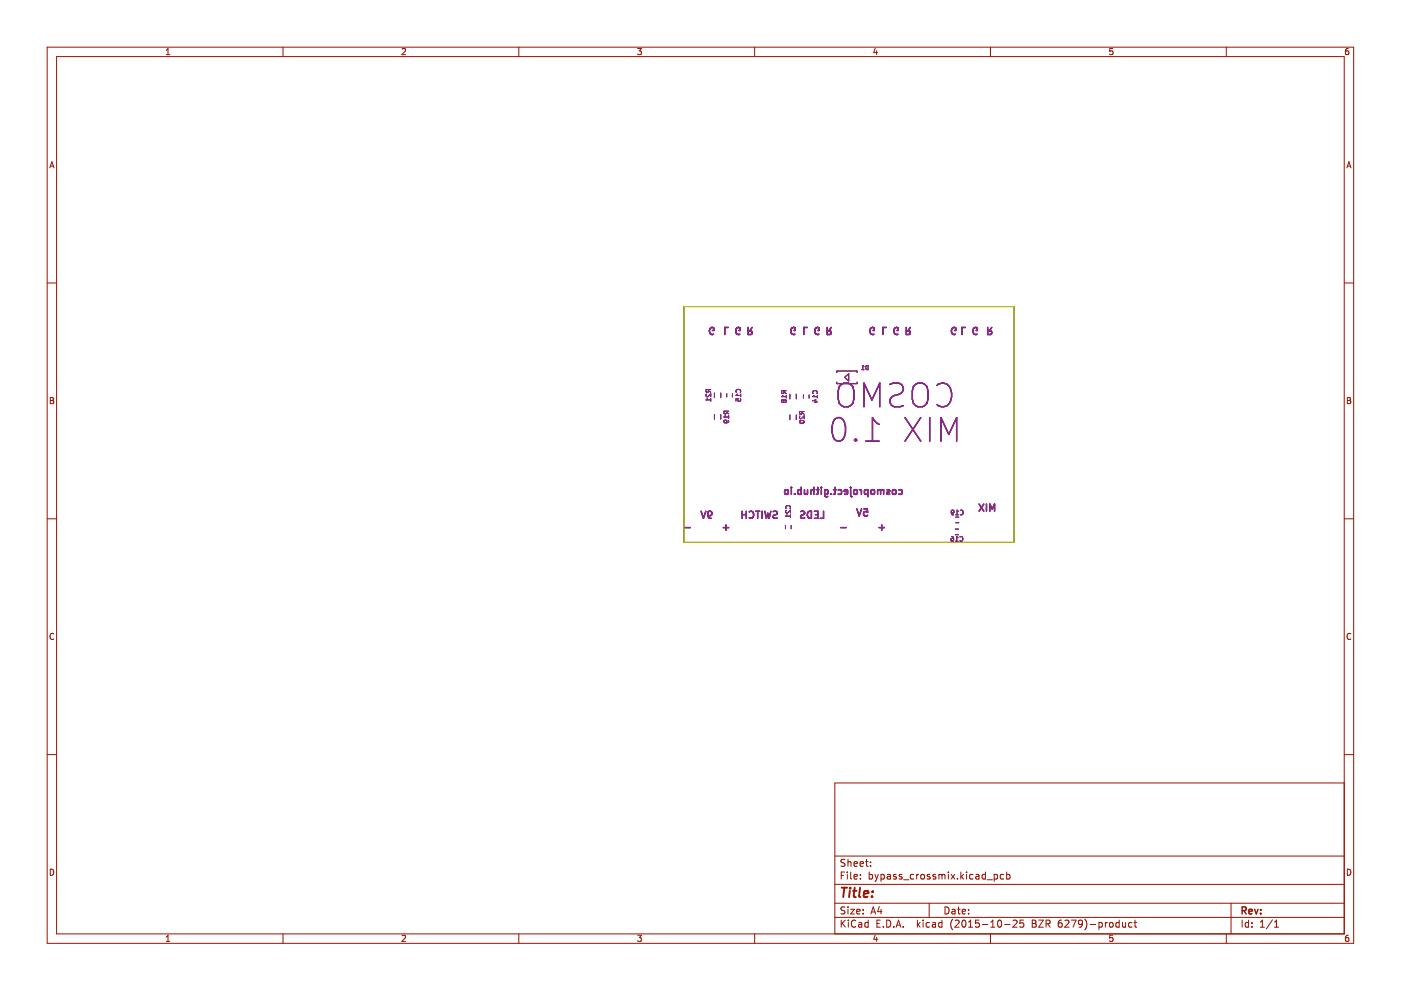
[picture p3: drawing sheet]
<svg xmlns="http://www.w3.org/2000/svg" width="297mm" height="210mm" viewBox="0 0 297 210" stroke-linecap="round" stroke-linejoin="round" font-family="sans-serif">
<g fill="none" stroke="#981200" stroke-width=".21">
<path d="M10 10h277v190h-277zM12 12h273v186h-273zM35.2 11.6h.8M35.2 10.7l.4-.4v1.3M60 10v2M85.2 10.4l.5-.1 .3 .4-.8 .9h.8M110 10v2M135.2 10.3h.8l-.4 .5 .3 .1v.6l-.2 .1-.5-.1M160 10v2M185.6 10.2l-.4 1h.9M185.9 10.7v.9M210 10v2"/>
<path d="M235.9 10.3h-.6l-.1 .6 .7-.1v.7l-.2 .1-.5-.1M260 10v2M285.9 10.3l-.4 .1-.2 .2-.1 .7 .3 .3 .4-.1v-.7h-.4l-.3 .2M10.6 35.6l.4-1.3 .4 1.3M10.7 35.2h.6M285.6 35.6l.4-1.3 .4 1.3M285.7 35.2h.6M10 60h2M285 60h2M10.7 84.3h.4l.2 .2-.2 .4 .2 .1 .1 .3-.2 .3h-.5zM10.7 84.9h.4M285.7 84.3h.4l.2 .2-.2 .4 .2 .1 .1 .3-.2 .3h-.5z"/>
<path d="M285.7 84.9h.4M10 110h2M285 110h2M11.4 134.4a.58 .58 0 0 0-.8 .5 .58 .58 0 0 0 .8 .6M286.4 134.4a.58 .58 0 0 0-.8 .5 .58 .58 0 0 0 .8 .6M10 160h2M285 166h-108v32M285 160h2M10.7 184.3a.66 .66 0 0 1 .7 .6 .66 .66 0 0 1-.7 .7zM35.2 198.7l.4-.4v1.3M35.2 199.6h.8M60 198v2"/>
<path d="M85.2 198.4l.5-.1 .3 .4-.8 .9h.8M110 198v2M135.2 198.3h.8l-.4 .5 .3 .1v.6l-.2 .1-.5-.1M160 198v2M177 194.5h108M177 191.5h108M177 187.5h108M177 181.5h108M178.4 195.1v1.5M178.4 185.6h.5M178.6 195.7l.6 .9M179.1 184.9h-.7v1.5"/>
<path d="M179.1 192.4l-.5-.1-.2 .1v.5l.6 .2 .1 .4-.2 .3-.6-.1M179.1 182.3l-.5-.1-.2 .1v.5l.6 .2 .1 .4-.2 .3-.6-.1M179.2 195.1l-.8 .8M179.6 184.9v.1M179.6 185.4v1M179.8 182.2v1.5M179.8 192.3v.1M179.8 192.8v1M179.8 182.8l.2-.1 .4 .1v.9M179.9 195.1v.1M179.9 195.6v1M180.4 192.8h.7l-.7 1h.7"/>
<path d="M180.4 184.9v1.3l.2 .2M181.1 185.9l.7-.2-.1-.2-.4-.1-.2 .2v.7h.6M181.1 183.2l.7-.2-.1-.2-.4-.1-.2 .2v.7h.6M181.4 195.2a.71 .71 0 0 0-1 .5 .71 .71 0 0 0 .7 .9l.3-.2M181.6 193.3l.8-.2-.1-.2-.4-.1-.3 .2 .1 .7h.6M182.1 195.7h.5l.1 .9M182.4 183.2l.7-.2-.1-.2-.4-.1-.2 .2v.7h.6M182.4 186.2v.2M182.4 185.5v.1M182.7 195.9l-.5 .1-.2 .2 .2 .4 .5-.1M183 193.6v.2M183 192.9v.1"/>
<path d="M183.5 182.7h.6M183.7 182.2v1.3l.4 .2M184.1 195.7l-.5-.1-.2 .3 .1 .6h.6M184.1 195.1v1.5M184.3 185.5l.4-.1 .3 .3-.1 .6h-.6M184.3 184.9v1.5M184.6 183.5v.2M184.6 182.8v.1M184.6 193.8l.5-1.5 .5 1.5M184.8 193.4h.7M185.5 185.4l.4 1M185.6 198.2l-.4 1h.9"/>
<path d="M185.9 186.4l-.4 .5M185.9 198.7v.9M185.9 195.8h.5M186.2 185.4l-.3 1M186.4 192.2l-.3 1.1h.9M186.6 195.1h-.7v1.5h.7M186.8 185.4v1.5M186.8 192.8v1M186.8 185.5l.4-.1 .3 .3-.1 .6h-.6M187.3 196.4v.2M188 195.1a.76 .76 0 0 1 .9 .7 .76 .76 0 0 1-.9 .8zM188.1 185.5h.6l.1 .9"/>
<path d="M188.8 185.7l-.5 .1-.2 .2 .2 .4 .5-.1M189.5 196.4v.2M190 196.6l.5-1.5 .5 1.5M190 185.5l-.4-.1-.2 .2 .1 .2 .5 .2v.3h-.6M190.1 196.2h.8M191.2 185.5l-.3-.1-.3 .2 .1 .2 .5 .2v.3h-.6M191.5 196.4v.2M191.6 186.5h1.1M193.7 185.5l-.4-.1-.3 .3 .1 .6h.6M194.4 185.4v1M194.5 195.1v1.5M194.6 196l.5 .6"/>
<path d="M194.8 185.4l-.4 .3M195.1 195.6l-.6 .6M195.3 185.5l.2-.1 .4 .1 .1 .6-.1 .2-.4 .1-.2-.2zM195.7 195.1v.1M195.7 195.6v1M197 191.5v3M197.1 195.7l-.5-.1-.2 .3 .1 .6h.6M197.1 185.5l-.3-.1-.2 .2v.2l.5 .2v.3h-.5M197.7 195.7h.6l.1 .9M198.4 195.9l-.5 .1-.3 .2 .3 .4 .5-.1M198.4 185.5l-.4-.1-.2 .2 .1 .2 .5 .2v.3h-.6M199.1 185.5l.4-.1 .2 .2"/>
<path d="M199.1 185.4v1M199.7 185.6l.2-.2 .4 .1 .1 .9M199.7 195.7l-.4-.1-.3 .3 .1 .6h.6M199.7 185.6v.8M199.7 195.1v1.5M200.4 192.3a.76 .76 0 0 1 .8 .7 .76 .76 0 0 1-.8 .8zM201.1 184.9v.1M201.1 185.4v1M201.6 185.4l.8 1M201.9 192.9h.5l.1 .9M202 194.9a1.72 1.72 0 0 0 0 2.3M202.4 185.4l-.8 1"/>
<path d="M202.5 193.1l-.5 .1-.2 .2 .2 .4 .5-.1M202.5 195.2l.6-.1 .3 .4-1 1.1h1M203 192.8h.6M203 186.2v.2M203.2 192.3v1.3l.4 .2M203.7 184.9v1.5M203.9 185.8l.4 .6M204 193.3l.7-.2-.1-.2-.4-.1-.2 .2 .1 .7h.5M204.1 195.2l.2-.1a.8 .8 0 0 1 .5 .7 .8 .8 0 0 1-.5 .8l-.4-.6zM204.3 185.4l-.6 .6M204.9 184.9v.1M204.9 185.4v1"/>
<path d="M205.4 193.6v.2M205.4 192.9v.1M205.4 196.6h.8M205.4 195.5l.4-.4v1.5M206.3 185.5l-.4-.1-.3 .3 .1 .6h.6M206.9 185.5h.6l.1 .9M207.6 195.1h-.7l-.1 .7 .2-.1h.5l.1 .2v.5l-.2 .2-.6-.2M207.6 185.7l-.5 .1-.2 .2 .2 .4 .5-.1M208.3 196h1.1M208.9 185.5l-.4-.1-.3 .3 .2 .6h.5M208.9 184.9v1.5M209.3 186.5h1.1"/>
<path d="M210 198v2M210.1 196.6h.8M210.1 195.5l.4-.4v1.5M210.8 185.5l.4-.1 .3 .3-.1 .6h-.6M210.8 185.4v1.5M211.6 195.2l.3-.1a.8 .8 0 0 1 .5 .7 .8 .8 0 0 1-.5 .8l-.4-.6zM212.8 185.5l-.4-.1-.3 .3 .1 .6h.6M213 196h1.1M213.4 185.5l.5-.1 .2 .3-.1 .6h-.6M213.4 184.9v1.5M214.8 195.2l.6-.1 .2 .4-.9 1.1h.9M217 195.1h-.7l-.1 .7 .2-.1h.5l.2 .2-.1 .5-.2 .2-.6-.2"/>
<path d="M218.9 195.1h.5l.2 .3-.2 .4 .2 .1 .1 .4-.3 .3h-.5zM218.9 195.8h.5M220.2 195.1h1l-1 1.5h1M221.8 195.9l.7-.1 .1-.2v-.4l-.8-.1v1.5M222.1 195.9l.5 .7M225.1 195.1l-.5 .1a1.01 1.01 0 0 0 0 1.4l.5-.2 .1-.5-.3-.2h-.4l-.1 .2M225.8 195.2l.6-.1 .2 .4-.9 1.1h.9M227.1 195.1h1l-.6 1.5M229.5 195.7l-.3 .3-.4-.1-.2-.2v-.3l.3-.3 .5 .1 .1 .2a1 1 0 0 1-.4 1.2h-.3M230 194.9a1.72 1.72 0 0 1 0 2.3M231.1 196h1.2M233 195.7l.4-.1 .3 .3-.1 .6h-.6"/>
<path d="M233 195.6v1.5M234.4 195.6v1M234.8 195.6l-.4 .3M235.3 195.7l.2-.1 .4 .1 .1 .6-.1 .2-.4 .1-.2-.2zM235.9 198.3h-.6l-.1 .6h.7v.6l-.2 .1-.5-.1M237.3 195.7l-.4-.1-.3 .3 .1 .6h.6M237.3 195.1v1.5M238 195.6l.1 .9 .3 .1 .2-.2M238.6 195.6v1M240 195.7l-.4-.1-.3 .3 .1 .6h.6M240.4 195.6h.6M240.6 195.1v1.3l.4 .2"/>
<path d="M260 198v2M261 191.5v6.5M263.4 195.1v1.5M264.7 195.7l-.4-.1-.3 .3 .1 .6h.6M264.7 195.1v1.5M265.4 196.4v.2M265.4 195.7v.1M267.2 196.6h.9M267.2 195.5l.4-.4v1.5M269.8 195l-1.3 1.9M270.2 196.6h.9M270.2 195.5l.4-.4v1.5"/>
<path d="M285.7 184.3a.66 .66 0 0 1 .7 .6 .66 .66 0 0 1-.7 .7zM285.9 198.3l-.4 .1-.2 .2-.1 .7 .3 .3 .4-.1v-.6l-.4-.1-.3 .2"/>
</g>
<path d="M263.4 193.1l.7-.1 .1-.2-.1-.4-.7-.1v1.5M263.7 193.1l.5 .7M264.8 193.3l.7-.2-.1-.2-.4-.1-.2 .2 .1 .7h.5M266 192.8l.4 1 .3-1M267.3 193.6v.2M267.3 192.9v.1" fill="none" stroke="#981200" stroke-width=".3"/>
<path d="M178.5 188.2h1.1M179 188.2l-.2 2M180.2 188.9l-.2 1.3M180.3 188.2l-.1 .2M180.8 188.9h.8M181.2 188.2l-.2 1.7 .1 .2 .3 .1M182.4 188.2l-.3 1.7 .3 .3M183.1 189.5l1-.1v-.4l-.6-.1-.3 .3v.9h.7M184.9 190v.2M185 189v.2" fill="none" stroke="#981200" stroke-width=".4"/>
<g fill="none" stroke="#000" stroke-width=".3">
<path d="M151.1 70.1h.2v-.5a.71 .71 0 0 0-1 .5 .71 .71 0 0 0 .8 .8h.2M154.4 69.4h-.7v1.5M156.6 70.1h.3v-.5a.71 .71 0 0 0-1 .5 .71 .71 0 0 0 .8 .8h.2M158.6 69.4v1.5l.8-.1 .1-.4-.2-.2-.7-.1M159.5 69.4l-.5 .7M168.3 70.1h.3v-.5a.71 .71 0 0 0-1 .5 .71 .71 0 0 0 .8 .8h.1M171.2 69.4h-.8v1.5M173.4 70.1h.3v-.5a.71 .71 0 0 0-1 .5 .71 .71 0 0 0 .8 .8h.1M175.4 69.4v1.5l.8-.1v-.4l-.1-.2-.7-.1M176.2 69.4l-.5 .7M185.1 70.1h.3v-.5a.71 .71 0 0 0-1 .5 .71 .71 0 0 0 .8 .8h.1M187.9 69.4h-.7v1.5"/>
<path d="M190.2 70.1h.3v-.5a.71 .71 0 0 0-1 .5 .71 .71 0 0 0 .7 .8h.2M192.1 69.4v1.5l.8-.1 .1-.4-.1-.2-.8-.1M193 69.4l-.5 .7M202.4 70.1h.2v-.5a.71 .71 0 0 0-.9 .5 .71 .71 0 0 0 .7 .8h.2M204.7 69.4h-.7v1.5M206.9 70.1h.3v-.5a.71 .71 0 0 0-1 .5 .71 .71 0 0 0 .8 .8h.1M209.4 69.4v1.5l.8-.1 .1-.4-.2-.2-.7-.1M210.3 69.4l-.5 .7M177.1 88.8a1.19 1.19 0 0 1 1.9 .7 3.9 3.9 0 0 1-.5 3.8 1.19 1.19 0 0 1-1.9-.7 3.9 3.9 0 0 1 .5-3.8zM178.4 81.5a1.66 1.66 0 0 1 1.8-.1 1.66 1.66 0 0 1 .8 1.5v1.7a1.67 1.67 0 0 1-1.6 1.7 1.67 1.67 0 0 1-1.7-1.7v-1.7l.3-.9zM181.4 93.1l-.2 .2 .2 .2M181.4 93.1l.2 .2-.2 .2"/>
<path d="M181.4 93.1v.4M183.2 86.2v-5l1.7 3.6 1.6-3.6v5M183.5 93.5h2.9M186.4 90l-.9-.7-.5-.8v5M188.7 81.5l.7-.3h1.2a1.21 1.21 0 0 1 .9 1.2 1.21 1.21 0 0 1-.9 1.2 1.83 1.83 0 0 0-1.9 1.2 1.28 1.28 0 0 0 .9 1.4h1.2l.7-.2M191.9 88.5l3.3 5M193.7 82a1.68 1.68 0 0 1 1.9-.8 1.68 1.68 0 0 1 1.2 1.7v1.7a1.67 1.67 0 0 1-1.7 1.7 1.67 1.67 0 0 1-1.7-1.7v-1.7zM195.2 88.5l-3.3 5M197.1 88.5v5M198.7 81.7a1.73 1.73 0 0 1 2.8 .7 3.2 3.2 0 0 1-.7 3.6 1.76 1.76 0 0 1-2.1-.2M199.5 93.5v-5l1.7 3.6 1.6-3.6v5M145.2 111.9h1.2"/>
<path d="M148.6 108.4l.5 1.5 .5-1.5M150.1 109l.3 .3h.2l.3-.3v-.3l-.3-.3-.4 .1-.1 .2a1 1 0 0 0 .4 1.2h.3M153.4 111.9h1.1M153.9 111.3v1.1M157.4 109.1h.8M157.4 108.4v1.5M158.2 108.4v1.5M158.9 108.5a.71 .71 0 0 1 .9 .5 .71 .71 0 0 1-.7 .9l-.2-.1M160.2 108.4h.9M160.6 108.4v1.5M161.6 108.4v1.5M162.1 108.4l.4 1.5 .3-1.1 .3 1.1 .3-1.5"/>
<path d="M163.9 108.5l.6-.1 .3 .3-.2 .3-.6 .3v.5l.2 .1 .6-.1M166.4 104l.2-.2 .5 .2v.5l-.1 .2-.4 .1-.2-.1zM167.8 103.3v.2M167.8 103.8v1M168.5 104.7v.1M169.7 108.5l.6-.1 .3 .3-.1 .3-.7 .3v.5l.2 .1 .6-.1M169.9 103.9l-.5-.1-.3 .3 .2 .6h.6M169.9 103.3v1.5M170.6 103.8v1M171.2 103.8l-.1 .9-.3 .1-.2-.1M171.3 108.6l.7-.2v1.5a.78 .78 0 0 1-.8-.4 .78 .78 0 0 1 .1-.9zM172.6 104l-.2-.2-.4 .1-.1 .9"/>
<path d="M172.6 103.3v1.5M172.7 108.4h.7v1.5h-.7M172.9 109.1h.5M173.1 103.8h.5M173.4 103.3v1.3l-.3 .2M174.1 103.3v.2M174.1 103.8v1M174.6 108.4v1.5h-.7M174.9 103.9l.4-.1 .3 .3-.2 .6h-.5M174.9 103.8v1.2l.2 .3 .4-.1M176.2 104.7v.1M176.7 103.8h.6"/>
<path d="M177.1 103.3v1.3l-.4 .2M177.7 103.9l.4-.1 .3 .3-.1 .6h-.6M178.2 111.9h1.2M179.7 104.3l-.7-.1 .1-.3 .4-.1 .2 .2-.1 .7h-.5M180.4 103.3v.2M180.4 103.8v1.3l.2 .2M181.1 103.9l.4-.1 .3 .3v.4l-.3 .3-.4-.1-.1-.2zM181.7 107.9l.5 1.5 .5-1.5M182.2 103.8l.4 .3M182.6 103.8v1M183.2 107.9h.7l.1 .7-.3-.1h-.5l-.1 .2 .1 .5 .2 .2 .6-.2M184 103.9l-.4-.1-.3 .3 .1 .6h.6"/>
<path d="M184 103.8v1.5M184.8 103.9l.3-.1 .3 .3v.4l-.3 .3-.3-.1-.2-.2zM186.4 111.9h1.1M186.7 104l-.2-.2-.4 .1v.9M186.7 104v.8M186.9 111.3v1.1M187.4 104l-.5-.2-.2 .2M187.4 103.8v1M188.1 103.9l.3-.1 .2 .2v.2l-.5 .2v.3h.5M189.4 103.9l.3-.1 .3 .3v.4l-.3 .3-.3-.1-.2-.2zM190.6 103.9l.4-.1 .3 .3-.2 .6h-.5M207.6 106.9l1 1.5"/>
<path d="M208.6 106.9l-1 1.5M209.2 106.9v1.5M209.9 108.4v-1.5l.5 1 .5-1v1.5"/>
</g>
<g fill="none" stroke="#000" stroke-width=".21">
<path d="M145 65h70v50h-70zM177.4 78.7v.3M177.4 78.7h4.3M181.7 78.7v.3M182.7 78.4h.5M183.2 77.7l-.3-.2v.9M183.6 77.6l.4-.1v.9a.46 .46 0 0 1-.4-.3 .46 .46 0 0 1 0-.5zM149.8 83.6l-.1 .3 .3 .2 .7-.6v.6M150 84.5l-.3 .3h1M150.2 82.6v.5h-.4l-.1-.5h1M150.2 82.8l.5 .4M150.7 84.5v.6"/>
<path d="M151.5 83.3v1M151.5 87.9v1M152.8 83.3v1M152.8 87.9v1M153.8 88.1l-.3 .3h1M154 87.4l.5 .3M154 87.2v.5h-.4l-.1-.5h1M154.1 83.5v.7M154.5 89.2l-.2 .4-.6 .1-.2-.2 .1-.4 .5 .1v.3l-.2 .2M154.5 88.1v.6M155.3 83.5v.7M156.1 83.2a.44 .44 0 0 1 .4-.6 .44 .44 0 0 1 .4 .6"/>
<path d="M156.3 83.6l-.3 .2h1M156.9 84.5v.5h-.4v-.5l-.5 .1v.4M157 83.6v.5M166 83.8l-.3 .3h1M166.1 85l-.2-.2-.2 .2 .2 .3 .2-.2M166.1 85l.2-.2 .4 .2-.2 .3-.4-.2M166.1 85v.1M166.2 83.1l.5 .3M166.2 82.9v.4l-.4 .1-.1-.5h1M166.7 83.8v.6M167.5 83.6v1M167.5 88v1"/>
<path d="M168.8 83.6v1M168.8 88v1M169.6 88.2l-.1 .4 .3 .2 .7-.6v.6M169.6 89.3a.48 .48 0 0 1 .5-.2 .48 .48 0 0 1 .4 .5 .49 .49 0 0 1-.6 .2 .49 .49 0 0 1-.4-.5zM170 87.5l.5 .3M170 87.3v.4l-.4 .1-.1-.5h1M170.3 83.7v.7M171.5 83.7v.7M172.2 85l.8-.2v.6M172.4 83.4a.44 .44 0 0 1 .4-.6 .44 .44 0 0 1 .4 .6M172.6 83.8l-.3 .3h1M172.6 85.2h.7"/>
<path d="M173.3 83.8v.6M177.4 81v.3M177.4 81.4h4.3M179.1 80l.9-.8v1.6zM181.7 81v.3M166.5 111.4v.7M166.7 108.2l-.1 .4 .3 .2 .7-.7v.7M166.7 107.8a.44 .44 0 0 1 .4-.6 .44 .44 0 0 1 .4 .6M166.9 109.1l-.3 .3h1M167.6 109.1v.6M167.7 111.4v.7M201.7 108.6l.2 .2 .3-.1v-.4l-.3-.1-.2 .2v.5l.5 .3"/>
<path d="M201.7 113.8l.4 .2 .1 .6-.2 .2-.3-.1v-.5l.3-.1 .2 .2M202.5 113.4h.7M202.5 112.2h.7M202.6 114.8h.5M202.6 110.8h.7M202.6 109.6h.7M202.6 109.2h.6M203.1 114l-.2-.2v1M203.2 108.5l-.3-.3v1M203.5 113.8a.44 .44 0 0 1 .6 .5 .44 .44 0 0 1-.6 .4M203.6 108.3a.44 .44 0 0 1 .6 .4 .44 .44 0 0 1-.6 .4"/>
</g>
<g fill="none" stroke="#982296" stroke-width=".3">
<path d="M151.1 70.1h.2v-.5a.71 .71 0 0 0-1 .5 .71 .71 0 0 0 .8 .8h.2M154.4 69.4h-.7v1.5M156.6 70.1h.3v-.5a.71 .71 0 0 0-1 .5 .71 .71 0 0 0 .8 .8h.2M158.6 69.4v1.5l.8-.1 .1-.4-.2-.2-.7-.1M159.5 69.4l-.5 .7M168.3 70.1h.3v-.5a.71 .71 0 0 0-1 .5 .71 .71 0 0 0 .8 .8h.1M171.2 69.4h-.8v1.5M173.4 70.1h.3v-.5a.71 .71 0 0 0-1 .5 .71 .71 0 0 0 .8 .8h.1M175.4 69.4v1.5l.8-.1v-.4l-.1-.2-.7-.1M176.2 69.4l-.5 .7M185.1 70.1h.3v-.5a.71 .71 0 0 0-1 .5 .71 .71 0 0 0 .8 .8h.1M187.9 69.4h-.7v1.5"/>
<path d="M190.2 70.1h.3v-.5a.71 .71 0 0 0-1 .5 .71 .71 0 0 0 .7 .8h.2M192.1 69.4v1.5l.8-.1 .1-.4-.1-.2-.8-.1M193 69.4l-.5 .7M202.4 70.1h.2v-.5a.71 .71 0 0 0-.9 .5 .71 .71 0 0 0 .7 .8h.2M204.7 69.4h-.7v1.5M206.9 70.1h.3v-.5a.71 .71 0 0 0-1 .5 .71 .71 0 0 0 .8 .8h.1M209.4 69.4v1.5l.8-.1 .1-.4-.2-.2-.7-.1M210.3 69.4l-.5 .7M177.1 88.8a1.19 1.19 0 0 1 1.9 .7 3.9 3.9 0 0 1-.5 3.8 1.19 1.19 0 0 1-1.9-.7 3.9 3.9 0 0 1 .5-3.8zM178.4 81.5a1.66 1.66 0 0 1 1.8-.1 1.66 1.66 0 0 1 .8 1.5v1.7a1.67 1.67 0 0 1-1.6 1.7 1.67 1.67 0 0 1-1.7-1.7v-1.7l.3-.9zM181.4 93.1l-.2 .2 .2 .2M181.4 93.1l.2 .2-.2 .2"/>
<path d="M181.4 93.1v.4M183.2 86.2v-5l1.7 3.6 1.6-3.6v5M183.5 93.5h2.9M186.4 90l-.9-.7-.5-.8v5M188.7 81.5l.7-.3h1.2a1.21 1.21 0 0 1 .9 1.2 1.21 1.21 0 0 1-.9 1.2 1.83 1.83 0 0 0-1.9 1.2 1.28 1.28 0 0 0 .9 1.4h1.2l.7-.2M191.9 88.5l3.3 5M193.7 82a1.68 1.68 0 0 1 1.9-.8 1.68 1.68 0 0 1 1.2 1.7v1.7a1.67 1.67 0 0 1-1.7 1.7 1.67 1.67 0 0 1-1.7-1.7v-1.7zM195.2 88.5l-3.3 5M197.1 88.5v5M198.7 81.7a1.73 1.73 0 0 1 2.8 .7 3.2 3.2 0 0 1-.7 3.6 1.76 1.76 0 0 1-2.1-.2M199.5 93.5v-5l1.7 3.6 1.6-3.6v5M145.2 111.9h1.2"/>
<path d="M148.6 108.4l.5 1.5 .5-1.5M150.1 109l.3 .3h.2l.3-.3v-.3l-.3-.3-.4 .1-.1 .2a1 1 0 0 0 .4 1.2h.3M153.4 111.9h1.1M153.9 111.3v1.1M157.4 109.1h.8M157.4 108.4v1.5M158.2 108.4v1.5M158.9 108.5a.71 .71 0 0 1 .9 .5 .71 .71 0 0 1-.7 .9l-.2-.1M160.2 108.4h.9M160.6 108.4v1.5M161.6 108.4v1.5M162.1 108.4l.4 1.5 .3-1.1 .3 1.1 .3-1.5"/>
<path d="M163.9 108.5l.6-.1 .3 .3-.2 .3-.6 .3v.5l.2 .1 .6-.1M166.4 104l.2-.2 .5 .2v.5l-.1 .2-.4 .1-.2-.1zM167.8 103.3v.2M167.8 103.8v1M168.5 104.7v.1M169.7 108.5l.6-.1 .3 .3-.1 .3-.7 .3v.5l.2 .1 .6-.1M169.9 103.9l-.5-.1-.3 .3 .2 .6h.6M169.9 103.3v1.5M170.6 103.8v1M171.2 103.8l-.1 .9-.3 .1-.2-.1M171.3 108.6l.7-.2v1.5a.78 .78 0 0 1-.8-.4 .78 .78 0 0 1 .1-.9zM172.6 104l-.2-.2-.4 .1-.1 .9"/>
<path d="M172.6 103.3v1.5M172.7 108.4h.7v1.5h-.7M172.9 109.1h.5M173.1 103.8h.5M173.4 103.3v1.3l-.3 .2M174.1 103.3v.2M174.1 103.8v1M174.6 108.4v1.5h-.7M174.9 103.9l.4-.1 .3 .3-.2 .6h-.5M174.9 103.8v1.2l.2 .3 .4-.1M176.2 104.7v.1M176.7 103.8h.6"/>
<path d="M177.1 103.3v1.3l-.4 .2M177.7 103.9l.4-.1 .3 .3-.1 .6h-.6M178.2 111.9h1.2M179.7 104.3l-.7-.1 .1-.3 .4-.1 .2 .2-.1 .7h-.5M180.4 103.3v.2M180.4 103.8v1.3l.2 .2M181.1 103.9l.4-.1 .3 .3v.4l-.3 .3-.4-.1-.1-.2zM181.7 107.9l.5 1.5 .5-1.5M182.2 103.8l.4 .3M182.6 103.8v1M183.2 107.9h.7l.1 .7-.3-.1h-.5l-.1 .2 .1 .5 .2 .2 .6-.2M184 103.9l-.4-.1-.3 .3 .1 .6h.6"/>
<path d="M184 103.8v1.5M184.8 103.9l.3-.1 .3 .3v.4l-.3 .3-.3-.1-.2-.2zM186.4 111.9h1.1M186.7 104l-.2-.2-.4 .1v.9M186.7 104v.8M186.9 111.3v1.1M187.4 104l-.5-.2-.2 .2M187.4 103.8v1M188.1 103.9l.3-.1 .2 .2v.2l-.5 .2v.3h.5M189.4 103.9l.3-.1 .3 .3v.4l-.3 .3-.3-.1-.2-.2zM190.6 103.9l.4-.1 .3 .3-.2 .6h-.5M207.6 106.9l1 1.5"/>
<path d="M208.6 106.9l-1 1.5M209.2 106.9v1.5M209.9 108.4v-1.5l.5 1 .5-1v1.5"/>
</g>
<path d="M145 65h70v50h-70z" fill="none" stroke="#cdca00" stroke-width=".21"/>
<g fill="none" stroke="#982296" stroke-width=".21">
<path d="M177.4 78.7v.3M177.4 78.7h4.3M181.7 78.7v.3M182.7 78.4h.5M183.2 77.7l-.3-.2v.9M183.6 77.6l.4-.1v.9a.46 .46 0 0 1-.4-.3 .46 .46 0 0 1 0-.5zM149.8 83.6l-.1 .3 .3 .2 .7-.6v.6M150 84.5l-.3 .3h1M150.2 82.6v.5h-.4l-.1-.5h1M150.2 82.8l.5 .4M150.7 84.5v.6M151.5 83.3v1"/>
<path d="M151.5 87.9v1M152.8 83.3v1M152.8 87.9v1M153.8 88.1l-.3 .3h1M154 87.4l.5 .3M154 87.2v.5h-.4l-.1-.5h1M154.1 83.5v.7M154.5 89.2l-.2 .4-.6 .1-.2-.2 .1-.4 .5 .1v.3l-.2 .2M154.5 88.1v.6M155.3 83.5v.7M156.1 83.2a.44 .44 0 0 1 .4-.6 .44 .44 0 0 1 .4 .6M156.3 83.6l-.3 .2h1"/>
<path d="M156.9 84.5v.5h-.4v-.5l-.5 .1v.4M157 83.6v.5M166 83.8l-.3 .3h1M166.1 85l-.2-.2-.2 .2 .2 .3 .2-.2M166.1 85l.2-.2 .4 .2-.2 .3-.4-.2M166.1 85v.1M166.2 83.1l.5 .3M166.2 82.9v.4l-.4 .1-.1-.5h1M166.7 83.8v.6M167.5 83.6v1M167.5 88v1M168.8 83.6v1"/>
<path d="M168.8 88v1M169.6 88.2l-.1 .4 .3 .2 .7-.6v.6M169.6 89.3a.48 .48 0 0 1 .5-.2 .48 .48 0 0 1 .4 .5 .49 .49 0 0 1-.6 .2 .49 .49 0 0 1-.4-.5zM170 87.5l.5 .3M170 87.3v.4l-.4 .1-.1-.5h1M170.3 83.7v.7M171.5 83.7v.7M172.2 85l.8-.2v.6M172.4 83.4a.44 .44 0 0 1 .4-.6 .44 .44 0 0 1 .4 .6M172.6 83.8l-.3 .3h1M172.6 85.2h.7M173.3 83.8v.6"/>
<path d="M177.4 81v.3M177.4 81.4h4.3M179.1 80l.9-.8v1.6zM181.7 81v.3M166.5 111.4v.7M166.7 108.2l-.1 .4 .3 .2 .7-.7v.7M166.7 107.8a.44 .44 0 0 1 .4-.6 .44 .44 0 0 1 .4 .6M166.9 109.1l-.3 .3h1M167.6 109.1v.6M167.7 111.4v.7M201.7 108.6l.2 .2 .3-.1v-.4l-.3-.1-.2 .2v.5l.5 .3M201.7 113.8l.4 .2 .1 .6-.2 .2-.3-.1v-.5l.3-.1 .2 .2"/>
<path d="M202.5 113.4h.7M202.5 112.2h.7M202.6 114.8h.5M202.6 110.8h.7M202.6 109.6h.7M202.6 109.2h.6M203.1 114l-.2-.2v1M203.2 108.5l-.3-.3v1M203.5 113.8a.44 .44 0 0 1 .6 .5 .44 .44 0 0 1-.6 .4M203.6 108.3a.44 .44 0 0 1 .6 .4 .44 .44 0 0 1-.6 .4"/>
</g>
</svg>
